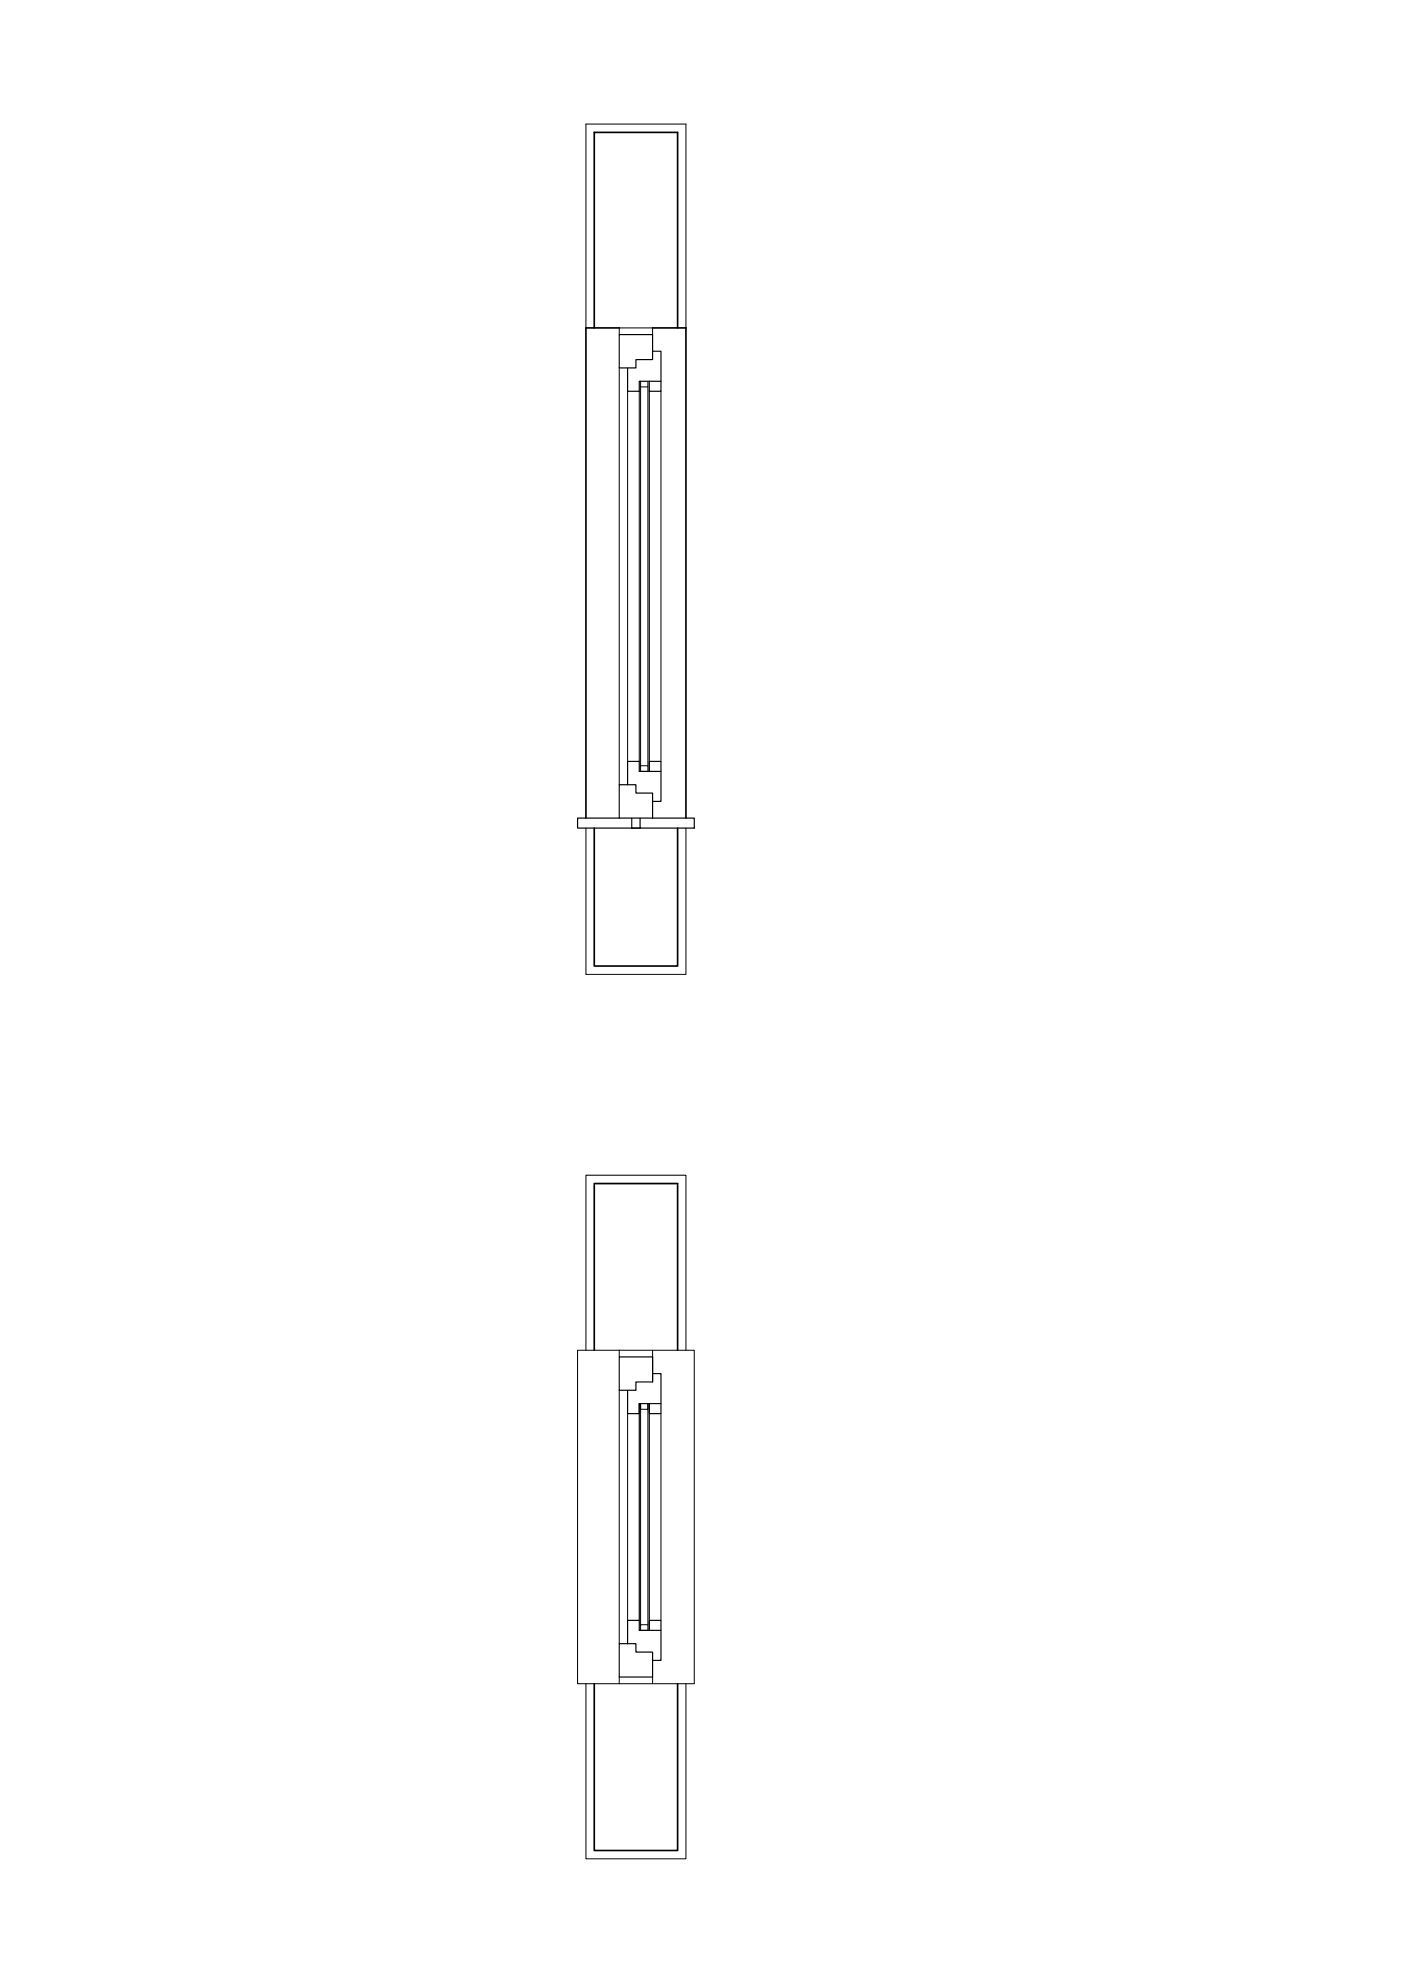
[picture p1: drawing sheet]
<svg xmlns="http://www.w3.org/2000/svg" width="420mm" height="594mm" viewBox="0 0 420 594" stroke-linecap="round" stroke-linejoin="round" font-family="sans-serif">
<!-- layer: spessore 0.5 sez -->
<path d="M178.2 98.3v-58.6h25v58.6M185.7 98.3h-10v147M195.7 98.3h10v147M178.2 248.3v41.4h25v-41.4M189.5 248.3h2.5M178.2 404.9v-50h25v50M178.2 504.9v50h25v-50" fill="none" stroke="#000" stroke-width=".5"/>
<!-- layer: spessore 0.25 controt -->
<g fill="none" stroke="#000" stroke-width=".3">
<path d="M175.7 98.3v-61.1h30v61.1M185.7 98.3v2M195.7 98.3v2M188.2 117.3v111M191.7 117.3v111M192.1 114.3v1.7h2.2v-1.7M192.1 116v113.6M194.3 116v113.6M198.2 117.3v111M192 231.3h2.2M192.1 231.3v-1.7h2.2v1.7M175.7 248.3v43.9h30v-43.9"/>
<path d="M175.7 404.9v-52.5h30v52.5M185.7 406.9v-2h10v2M188.2 423.9v62M192 488.9h2.2M192.1 488.9v-1.7h2.2v1.7M192.1 487.2v-66.3v1.7h2.2v-1.7v66.3M175.7 504.9v52.5h30v-52.5M185.7 502.9v2h10v-2"/>
</g>
<!-- layer: spessore 0.13 proiz -->
<path d="M185.7 98.3h10M185.7 110.3v125M185.7 404.9h-12.5v100h12.5M185.7 416.9v76M195.7 404.9h12.5v100h-12.5M198.2 423.9v62" fill="none" stroke="#000" stroke-width=".3"/>
<!-- layer: spessore 0.35 lastre-telaio -->
<g fill="none" stroke="#000" stroke-width=".35">
<path d="M185.7 100.3h10v7.5h-5v2.5h-5zM188.2 110.3v7h3.5v-3h3M194.7 117.3v114v-3h3.5v12h-2.5M194.7 114.3h3.5M195.7 105.3h2.5v12h-3.5v-3M185.7 235.3h5v2.5h5v7.5h-10zM198.2 231.3h-6.5v-3h-3.5v7M185.7 245.3h-12.5v3h16.3v-3M192 245.3v3h16.2v-3h-12.5M185.7 406.9h10v7.5h-5v2.5h-5zM188.2 416.9v7h3.5v-3M195.7 411.9h2.5v12h-3.5v-3v68v-3h3.5v12h-2.5"/>
<path d="M195.7 406.9v7.5M191.7 420.9h6.5M191.7 420.9v65M185.7 492.9h5v2.5h5v7.5h-10zM198.2 488.9h-6.5v-3h-3.5v7"/>
</g>
</svg>
